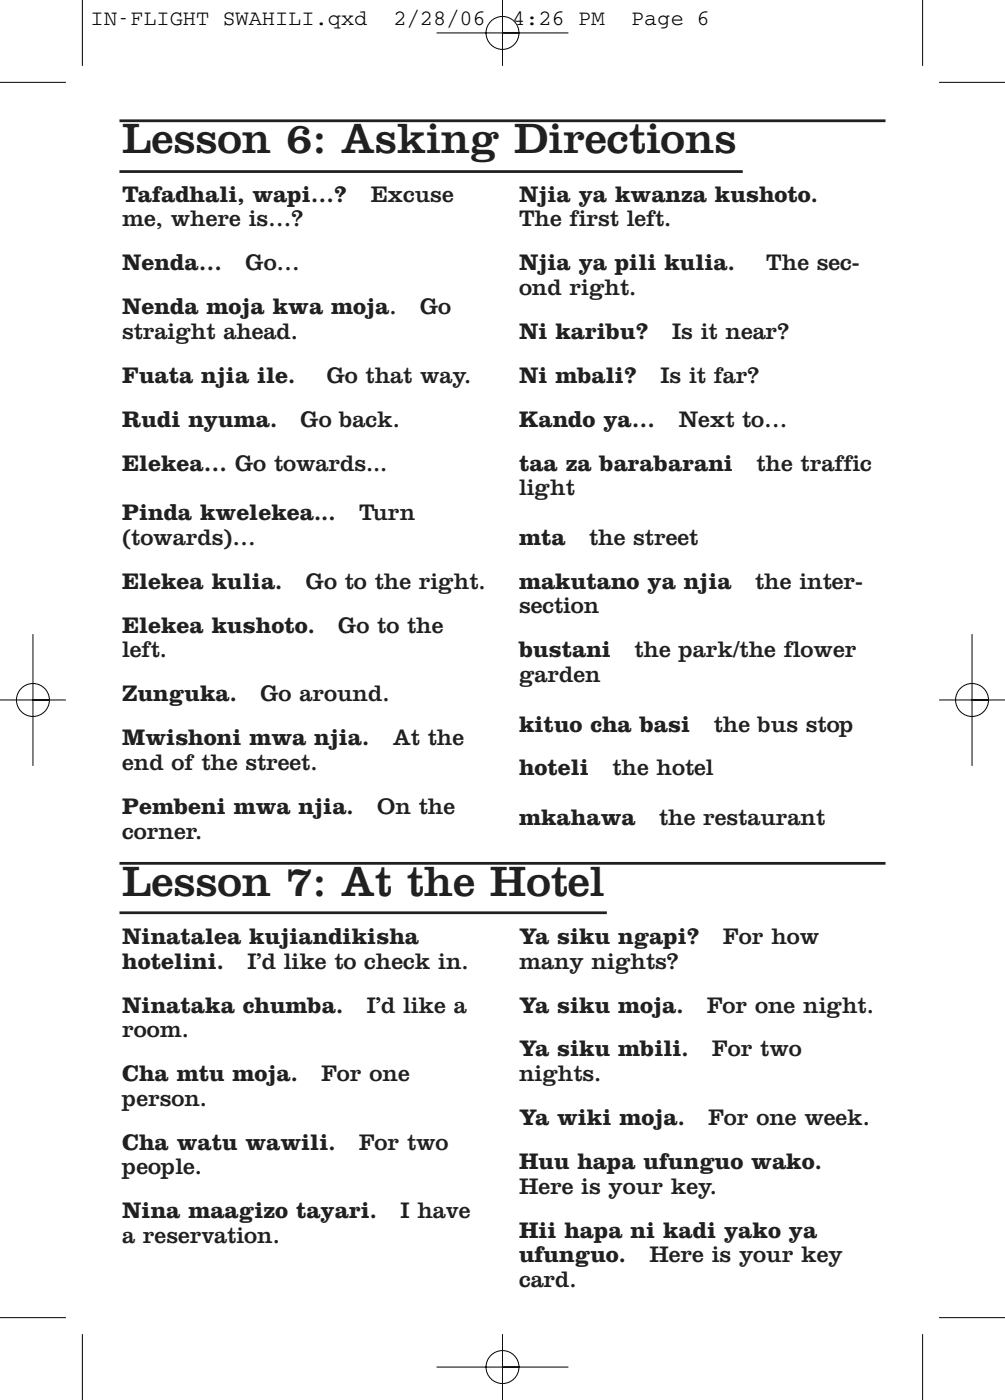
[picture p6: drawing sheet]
<svg xmlns="http://www.w3.org/2000/svg" width="129mm" height="180mm" viewBox="0 0 129 180" stroke-linecap="round" stroke-linejoin="round" font-family="sans-serif">
<defs><g id="words">
<g font-size="5.6" fill="#231f20">
<text x="15.7" y="19.7">Lesson 6: Asking Directions</text>
<text x="15.7" y="115.1">Lesson 7: At the Hotel</text>
</g>
<g font-size="3" fill="#231f20">
<text x="15.7" y="25.9">Tafadhali, wapi…?</text>
<text x="15.7" y="29.1">me, where is…?</text>
<text x="47.6" y="25.9">Excuse</text>
<text x="66.7" y="25.9">Njia ya kwanza kushoto.</text>
<text x="66.7" y="29.1">The first left.</text>
<text x="15.7" y="34.7">Nenda…</text>
<text x="31.5" y="34.7">Go…</text>
<text x="66.7" y="34.7">Njia ya pili kulia.</text>
<text x="98.5" y="34.7">The sec-</text>
<text x="15.7" y="40.4">Nenda moja kwa moja.</text>
<text x="54" y="40.4">Go</text>
<text x="66.7" y="37.9">ond right.</text>
<text x="15.7" y="43.6">straight ahead.</text>
<text x="66.7" y="43.6">Ni karibu?</text>
<text x="86.4" y="43.6">Is it near?</text>
<text x="15.7" y="49.2">Fuata njia ile.</text>
<text x="42" y="49.2">Go that way.</text>
<text x="66.7" y="49.2">Ni mbali?</text>
<text x="84.9" y="49.2">Is it far?</text>
<text x="15.7" y="54.9">Rudi nyuma.</text>
<text x="38.6" y="54.9">Go back.</text>
<text x="66.7" y="54.9">Kando ya…</text>
<text x="87.2" y="54.9">Next to…</text>
<text x="15.7" y="60.5">Elekea… Go towards...</text>
<text x="66.7" y="60.5">taa za barabarani</text>
<text x="66.7" y="63.7">light</text>
<text x="97.2" y="60.5">the traffic</text>
<text x="15.7" y="70">(towards)…</text>
<text x="15.7" y="66.8">Pinda kwelekea...</text>
<text x="46.1" y="66.8">Turn</text>
<text x="66.7" y="70">mta</text>
<text x="75.7" y="70">the street</text>
<text x="15.7" y="75.7">Elekea kulia.</text>
<text x="39.3" y="75.7">Go to the right.</text>
<text x="66.7" y="75.7">makutano ya njia</text>
<text x="97" y="75.7">the inter-</text>
<text x="15.7" y="81.3">Elekea kushoto.</text>
<text x="43.5" y="81.3">Go to the</text>
<text x="66.7" y="78.8">section</text>
<text x="15.7" y="84.5">left.</text>
<text x="66.7" y="84.5">bustani</text>
<text x="66.7" y="87.7">garden</text>
<text x="81.5" y="84.5">the park/the flower</text>
<text x="15.7" y="90.1">Zunguka.</text>
<text x="15.7" y="95.8">Mwishoni mwa njia.</text>
<text x="33.5" y="90.1">Go around.</text>
<text x="50.5" y="95.8">At the</text>
<text x="66.7" y="94">kituo cha basi</text>
<text x="91.7" y="94">the bus stop</text>
<text x="15.7" y="98.9">end of the street.</text>
<text x="66.7" y="99.7">hoteli</text>
<text x="78.7" y="99.7">the hotel</text>
<text x="15.7" y="107.8">corner.</text>
<text x="15.7" y="104.6">Pembeni mwa njia.</text>
<text x="48.5" y="104.6">On the</text>
<text x="66.7" y="106">mkahawa</text>
<text x="84.7" y="106">the restaurant</text>
<text x="15.7" y="121.3">Ninatalea kujiandikisha</text>
<text x="15.7" y="124.5">hotelini.</text>
<text x="31.8" y="124.5">I’d like to check in.</text>
<text x="66.7" y="121.3">Ya siku ngapi?</text>
<text x="66.7" y="124.5">many nights?</text>
<text x="92.9" y="121.3">For how</text>
<text x="15.7" y="130.1">Ninataka chumba.</text>
<text x="47.1" y="130.1">I’d like a</text>
<text x="66.7" y="130.1">Ya siku moja.</text>
<text x="90.8" y="130.1">For one night.</text>
<text x="15.7" y="133.3">room.</text>
<text x="66.7" y="135.8">Ya siku mbili.</text>
<text x="91.5" y="135.8">For two</text>
<text x="15.7" y="138.9">Cha mtu moja.</text>
<text x="15.7" y="142.1">person.</text>
<text x="41.3" y="138.9">For one</text>
<text x="66.7" y="138.9">nights.</text>
<text x="15.7" y="147.8">Cha watu wawili.</text>
<text x="46.1" y="147.8">For two</text>
<text x="66.7" y="144.6">Ya wiki moja.</text>
<text x="91" y="144.6">For one week.</text>
<text x="15.7" y="150.9">people.</text>
<text x="66.7" y="150.2">Huu hapa ufunguo wako.</text>
<text x="66.7" y="153.4">Here is your key.</text>
<text x="15.7" y="156.6">Nina maagizo tayari.</text>
<text x="15.7" y="159.8">a reservation.</text>
<text x="51.5" y="156.6">I have</text>
<text x="66.7" y="159">Hii hapa ni kadi yako ya</text>
<text x="66.7" y="165.4">card.</text>
<text x="66.7" y="162.2">ufunguo.</text>
<text x="83.4" y="162.2">Here is your key</text>
</g>
<g font-size="2.8">
<text x="11.6" y="3.2">IN-FLIGHT SWAHILI.qxd</text>
<text x="50.6" y="3.2">2/28/06</text>
<text x="65.8" y="3.2">4:26 PM</text>
<text x="81.1" y="3.2">Page 6</text>
</g>
</g></defs>
<path d="M15.3 15.5h98.5M15.3 22h80.1" fill="none" stroke="#231f20" stroke-width=".35"/>
<path d="M15.3 110.9h98.5v5.9h-98.5z" fill="#fff"/>
<path d="M15.3 110.9h98.5M15.3 117.3h62.7" fill="none" stroke="#231f20" stroke-width=".35"/>
<g fill="#fff">
<path d="M15.3 118.9h98.5v48h-98.5z"/>
<path d="M10.2 -.1h82.4v4.7h-82.4z"/>
</g>
<g fill="none" stroke="#fff" stroke-width=".18">
<path d="M0 10.6h8.5M10.6 0v8.5M56.1 4.2h16.9M64.6 4.2h2.1a2.12 2.12 0 0 1-3 2 2.12 2.12 0 0 1-.5-3.6 2.12 2.12 0 0 1 3.4 1.1l.1 .5M64.6 0v8.5M118.5 0v8.5M120.6 10.6h8.5M0 90h8.5M4.2 90h2.1a2.12 2.12 0 0 1-3 1.9 2.12 2.12 0 0 1-.4-3.6 2.12 2.12 0 0 1 3.4 1.1v.6M4.2 81.5v16.9M120.6 90h8.5M124.9 90h2.1a2.12 2.12 0 0 1-3 1.9 2.12 2.12 0 0 1-.5-3.6 2.12 2.12 0 0 1 3.4 1.1l.1 .6"/>
<path d="M124.9 81.5v16.9M0 169.3h8.5M10.6 171.4v8.5M56.1 175.7h16.9M64.6 175.7h2.1a2.12 2.12 0 0 1-3 1.9 2.12 2.12 0 0 1-.5-3.5 2.12 2.12 0 0 1 3.4 1l.1 .6M64.6 171.4v8.5M118.5 171.4v8.5M120.6 169.3h8.5"/>
</g>
<g fill="none" stroke="#000" stroke-width=".13">
<path d="M0 10.6h8.5M10.6 0v8.5M56.1 4.2h16.9M64.6 4.2h2.1a2.12 2.12 0 0 1-3 2 2.12 2.12 0 0 1-.5-3.6 2.12 2.12 0 0 1 3.4 1.1l.1 .5M64.6 0v8.5M118.5 0v8.5M120.6 10.6h8.5M0 90h8.5M4.2 90h2.1a2.12 2.12 0 0 1-3 1.9 2.12 2.12 0 0 1-.4-3.6 2.12 2.12 0 0 1 3.4 1.1v.6M4.2 81.5v16.9M120.6 90h8.5M124.9 90h2.1a2.12 2.12 0 0 1-3 1.9 2.12 2.12 0 0 1-.5-3.6 2.12 2.12 0 0 1 3.4 1.1l.1 .6"/>
<path d="M124.9 81.5v16.9M0 169.3h8.5M10.6 171.4v8.5M56.1 175.7h16.9M64.6 175.7h2.1a2.12 2.12 0 0 1-3 1.9 2.12 2.12 0 0 1-.5-3.5 2.12 2.12 0 0 1 3.4 1l.1 .6M64.6 171.4v8.5M118.5 171.4v8.5M120.6 169.3h8.5"/>
</g>
<use href="#words"/>
</svg>
